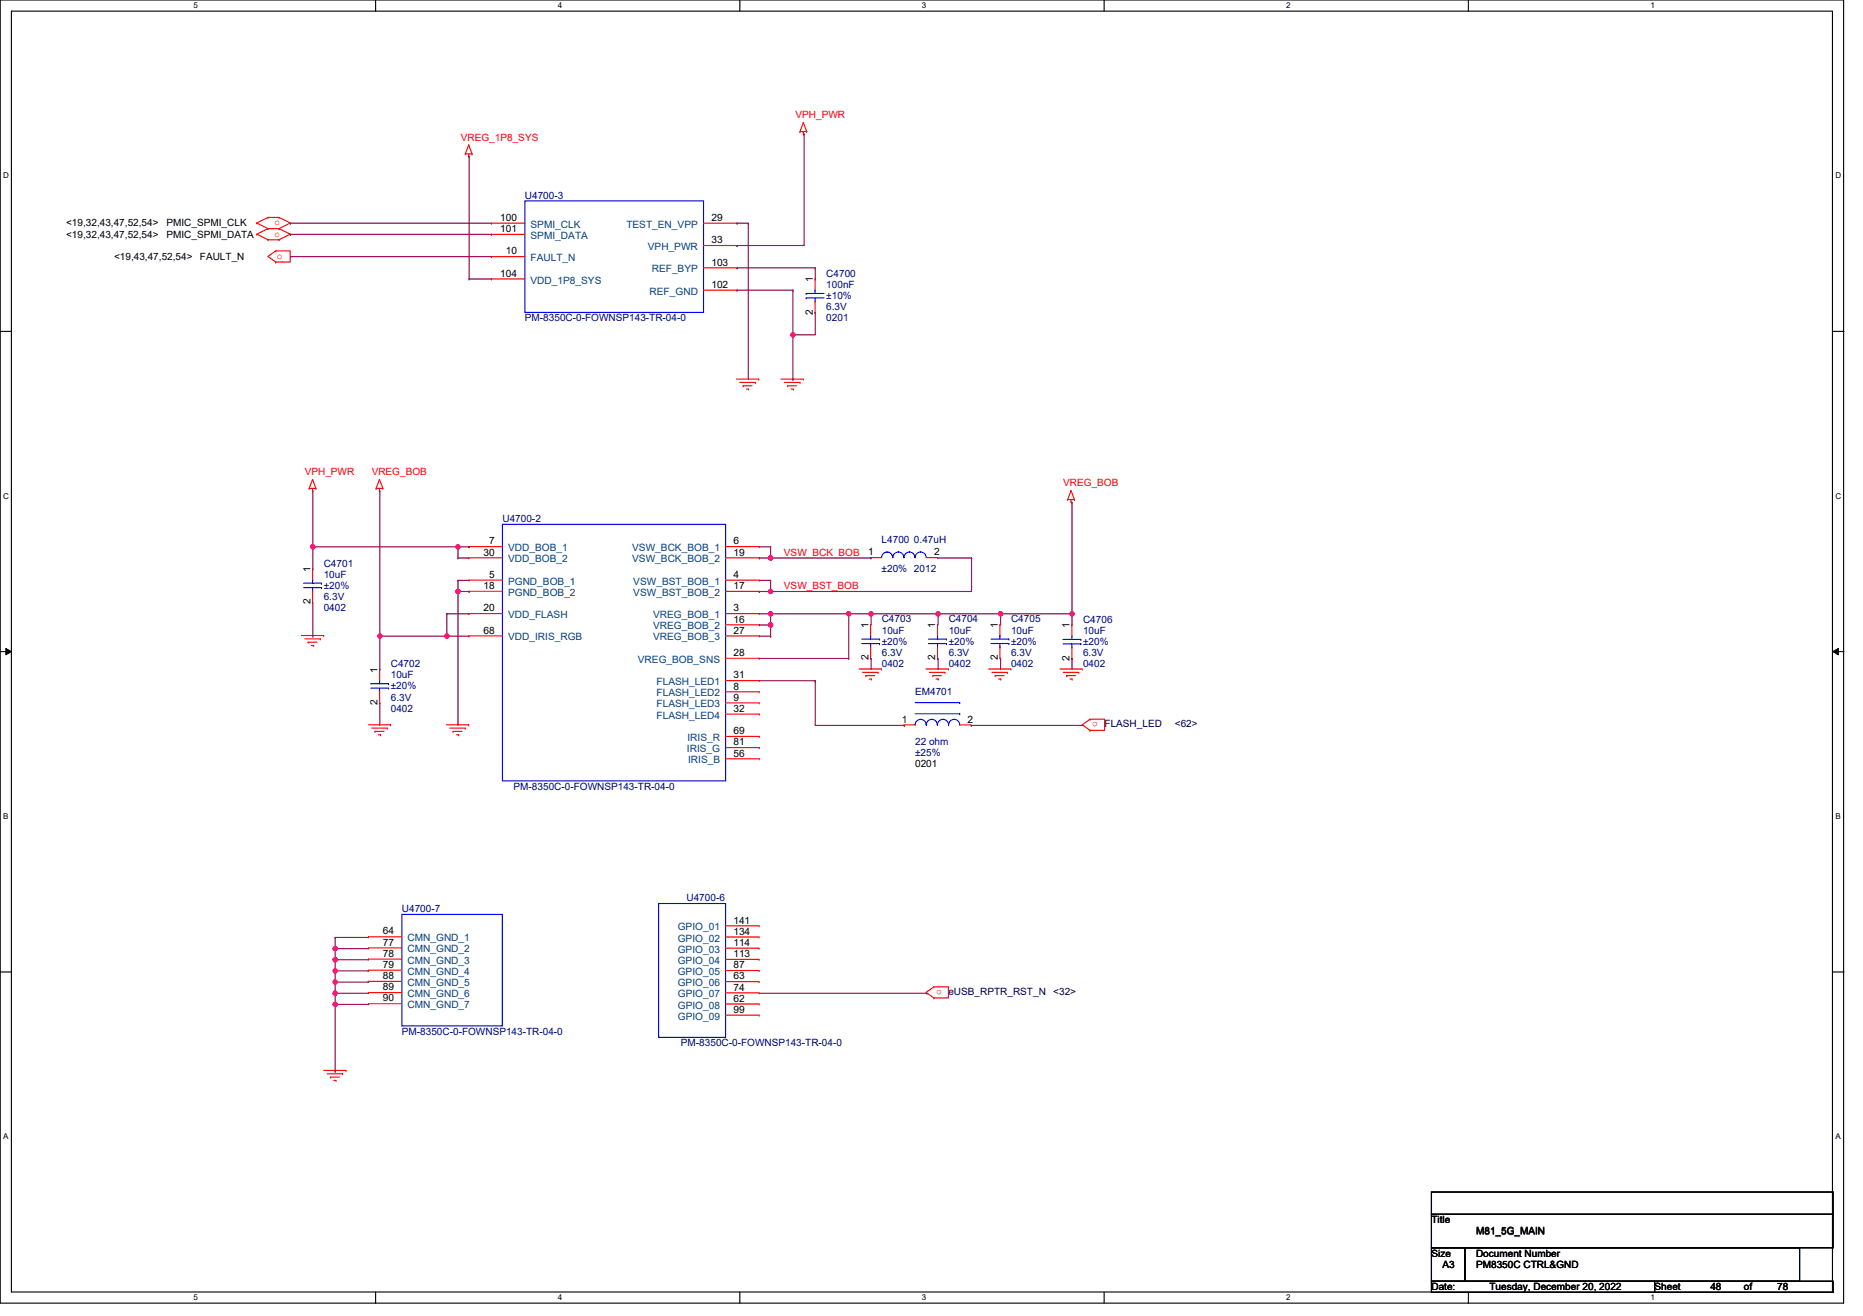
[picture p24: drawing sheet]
<svg xmlns="http://www.w3.org/2000/svg" width="297mm" height="210mm" viewBox="0 0 297 210" stroke-linecap="round" stroke-linejoin="round" font-family="sans-serif">
<defs><g id="words">
<g font-size="1.6" fill="#f00">
<text x="73.5" y="22.4">VREG_1P8_SYS</text>
<text x="126.8" y="18.9">VPH_PWR</text>
<text x="43.8" y="36">o</text>
<text x="43.8" y="37.7">o</text>
<text x="44.1" y="41.3">o</text>
<text x="48.6" y="75.8">VPH_PWR</text>
<text x="59.3" y="75.8">VREG_BOB</text>
<text x="169.5" y="77.6">VREG_BOB</text>
<text x="125" y="88.6">VSW_BCK_BOB</text>
<text x="125" y="94">VSW_BST_BOB</text>
<text x="175" y="115.2" transform="rotate(180 175 115.2)">o</text>
<text x="150.1" y="157.9" transform="rotate(180 150.1 157.9)">o</text>
</g>
<g font-size="1.6">
<text x="79.8" y="35.2">100</text>
<text x="113.4" y="35.2">29</text>
<text x="10.5" y="36.1">&lt;19,32,43,47,52,54&gt;</text>
<text x="10.5" y="37.9">&lt;19,32,43,47,52,54&gt;</text>
<text x="18.2" y="41.4">&lt;19,43,47,52,54&gt;</text>
<text x="26.5" y="36.1">PMIC_SPMI_CLK</text>
<text x="26.5" y="37.9">PMIC_SPMI_DATA</text>
<text x="31.9" y="41.4">FAULT_N</text>
<text x="79.8" y="37">101</text>
<text x="80.7" y="40.6">10</text>
<text x="113.4" y="38.8">33</text>
<text x="79.8" y="44.1">104</text>
<text x="113.4" y="42.4">103</text>
<text x="113.4" y="45.9">102</text>
<text x="129.6" y="45" transform="rotate(-90 129.6 45)">1</text>
<text x="129.6" y="50.2" transform="rotate(-90 129.6 50.2)">2</text>
<text x="77.1" y="88.6">30</text>
<text x="78" y="86.8">7</text>
<text x="116.9" y="86.8">6</text>
<text x="117" y="88.6">19</text>
<text x="138.4" y="88.6">1</text>
<text x="148.9" y="88.6">2</text>
<text x="49.5" y="91.2" transform="rotate(-90 49.5 91.2)">1</text>
<text x="77.1" y="93.9">18</text>
<text x="78" y="92.2">5</text>
<text x="117" y="92.2">4</text>
<text x="117" y="94">17</text>
<text x="49.5" y="96.4" transform="rotate(-90 49.5 96.4)">2</text>
<text x="77.1" y="97.5">20</text>
<text x="77.1" y="101.1">68</text>
<text x="117" y="97.5">3</text>
<text x="117" y="99.3">16</text>
<text x="117" y="101.1">27</text>
<text x="138.5" y="100.2" transform="rotate(-90 138.5 100.2)">1</text>
<text x="149.1" y="100.2" transform="rotate(-90 149.1 100.2)">1</text>
<text x="159.1" y="100.2" transform="rotate(-90 159.1 100.2)">1</text>
<text x="170.5" y="100.2" transform="rotate(-90 170.5 100.2)">1</text>
<text x="60.2" y="107.3" transform="rotate(-90 60.2 107.3)">1</text>
<text x="117" y="104.6">28</text>
<text x="138.5" y="105.3" transform="rotate(-90 138.5 105.3)">2</text>
<text x="149.1" y="105.3" transform="rotate(-90 149.1 105.3)">2</text>
<text x="159.1" y="105.3" transform="rotate(-90 159.1 105.3)">2</text>
<text x="170.5" y="105.4" transform="rotate(-90 170.5 105.4)">2</text>
<text x="60.2" y="112.4" transform="rotate(-90 60.2 112.4)">2</text>
<text x="117" y="108.2">31</text>
<text x="117" y="110">8</text>
<text x="117" y="111.8">9</text>
<text x="117" y="113.5">32</text>
<text x="117" y="117.1">69</text>
<text x="117" y="118.9">81</text>
<text x="143.8" y="115.3">1</text>
<text x="154.3" y="115.3">2</text>
<text x="117" y="120.7">56</text>
<text x="145.9" y="122.4">0201</text>
<text x="61" y="149.1">64</text>
<text x="116.9" y="147.3">141</text>
<text x="116.9" y="149.1">134</text>
<text x="61" y="150.8">77</text>
<text x="61" y="152.6">78</text>
<text x="61" y="154.4">79</text>
<text x="116.9" y="150.9">114</text>
<text x="116.9" y="152.7">113</text>
<text x="116.9" y="154.4">87</text>
<text x="61" y="156.2">88</text>
<text x="61" y="158">89</text>
<text x="61" y="159.7">90</text>
<text x="116.9" y="156.2">63</text>
<text x="116.9" y="158">74</text>
<text x="116.9" y="159.8">62</text>
<text x="116.9" y="161.6">99</text>
<text x="228.2" y="195.1">Title</text>
<text x="235.3" y="196.9">M81_5G_MAIN</text>
<text x="228.2" y="200.5">Size</text>
<text x="230" y="202.2">A3</text>
<text x="235.3" y="200.5">Document Number</text>
<text x="235.3" y="202.2">PM8350C CTRL&amp;GND</text>
<text x="228.2" y="205.8">Date:</text>
<text x="237.5" y="205.8">Tuesday, December 20, 2022</text>
<text x="263.8" y="205.8">Sheet</text>
<text x="272.7" y="205.8">48</text>
<text x="278" y="205.8">of</text>
<text x="283.4" y="205.8">78</text>
</g>
<g font-size="1.6" fill="#000080">
<text x="83.7" y="31.7">U4700-3</text>
<text x="131.7" y="44.1">C4700</text>
<text x="131.7" y="45.9">100nF</text>
<text x="131.7" y="47.7">±10%</text>
<text x="83.7" y="51.3">PM-8350C-0-FOWNSP143-TR-04-0</text>
<text x="131.7" y="51.3">0201</text>
<text x="131.7" y="49.5">6.3V</text>
<text x="80.1" y="83.3">U4700-2</text>
<text x="140.6" y="86.6">L4700 0.47uH</text>
<text x="51.6" y="90.4">C4701</text>
<text x="51.6" y="92.1">10uF</text>
<text x="51.6" y="95.7">6.3V</text>
<text x="51.6" y="93.9">±20%</text>
<text x="140.6" y="91.3">±20% 2012</text>
<text x="51.6" y="97.5">0402</text>
<text x="140.6" y="99.3">C4703</text>
<text x="140.6" y="101.1">10uF</text>
<text x="151.3" y="99.3">C4704</text>
<text x="151.3" y="101.1">10uF</text>
<text x="161.2" y="99.3">C4705</text>
<text x="161.2" y="101.1">10uF</text>
<text x="172.7" y="99.3">C4706</text>
<text x="172.7" y="101.1">10uF</text>
<text x="62.3" y="106.4">C4702</text>
<text x="140.6" y="106.4">0402</text>
<text x="140.6" y="104.6">6.3V</text>
<text x="140.6" y="102.8">±20%</text>
<text x="151.3" y="106.4">0402</text>
<text x="151.3" y="104.6">6.3V</text>
<text x="151.3" y="102.8">±20%</text>
<text x="161.2" y="106.4">0402</text>
<text x="161.2" y="104.6">6.3V</text>
<text x="161.2" y="102.8">±20%</text>
<text x="172.7" y="106.4">0402</text>
<text x="172.7" y="104.7">6.3V</text>
<text x="172.7" y="102.9">±20%</text>
<text x="62.3" y="108.2">10uF</text>
<text x="62.3" y="113.5">0402</text>
<text x="62.3" y="111.7">6.3V</text>
<text x="62.3" y="110">±20%</text>
<text x="145.9" y="110.8">EM4701</text>
<text x="145.9" y="118.8">22 ohm</text>
<text x="81.9" y="126">PM-8350C-0-FOWNSP143-TR-04-0</text>
<text x="145.9" y="120.6">±25%</text>
<text x="109.5" y="143.8">U4700-6</text>
<text x="64.1" y="145.5">U4700-7</text>
<text x="64.1" y="165.1">PM-8350C-0-FOWNSP143-TR-04-0</text>
<text x="108.6" y="166.9">PM-8350C-0-FOWNSP143-TR-04-0</text>
</g>
<g font-size="1.6" fill="#004080">
<text x="84.6" y="36.3">SPMI_CLK</text>
<text x="84.6" y="38.1">SPMI_DATA</text>
<text x="84.6" y="41.7">FAULT_N</text>
<text x="99.9" y="36.3">TEST_EN_VPP</text>
<text x="103.3" y="39.9">VPH_PWR</text>
<text x="84.6" y="45.2">VDD_1P8_SYS</text>
<text x="103.6" y="47">REF_GND</text>
<text x="103.9" y="43.4">REF_BYP</text>
<text x="81" y="87.9">VDD_BOB_1</text>
<text x="81" y="89.7">VDD_BOB_2</text>
<text x="100.8" y="87.9">VSW_BCK_BOB_1</text>
<text x="100.8" y="89.7">VSW_BCK_BOB_2</text>
<text x="81" y="93.2">PGND_BOB_1</text>
<text x="81" y="95">PGND_BOB_2</text>
<text x="101" y="93.3">VSW_BST_BOB_1</text>
<text x="101" y="95">VSW_BST_BOB_2</text>
<text x="81" y="98.6">VDD_FLASH</text>
<text x="104.1" y="98.6">VREG_BOB_1</text>
<text x="104.1" y="100.4">VREG_BOB_2</text>
<text x="81" y="102.1">VDD_IRIS_RGB</text>
<text x="101.7" y="105.7">VREG_BOB_SNS</text>
<text x="104.1" y="102.2">VREG_BOB_3</text>
<text x="104.7" y="109.3">FLASH_LED1</text>
<text x="104.7" y="111.1">FLASH_LED2</text>
<text x="104.7" y="112.8">FLASH_LED3</text>
<text x="104.7" y="114.6">FLASH_LED4</text>
<text x="109.5" y="120">IRIS_G</text>
<text x="109.6" y="118.2">IRIS_R</text>
<text x="109.7" y="121.7">IRIS_B</text>
<text x="108.1" y="148.4">GPIO_01</text>
<text x="65" y="150.1">CMN_GND_1</text>
<text x="65" y="151.9">CMN_GND_2</text>
<text x="65" y="153.7">CMN_GND_3</text>
<text x="65" y="155.5">CMN_GND_4</text>
<text x="108.1" y="150.2">GPIO_02</text>
<text x="108.1" y="152">GPIO_03</text>
<text x="108.1" y="153.7">GPIO_04</text>
<text x="108.1" y="155.5">GPIO_05</text>
<text x="65" y="157.3">CMN_GND_5</text>
<text x="65" y="159">CMN_GND_6</text>
<text x="65" y="160.8">CMN_GND_7</text>
<text x="108.1" y="157.3">GPIO_06</text>
<text x="108.1" y="159.1">GPIO_07</text>
<text x="108.1" y="160.9">GPIO_08</text>
<text x="108.1" y="162.6">GPIO_09</text>
</g>
<g font-size="1.6" fill="#000040">
<text x="176.1" y="116">FLASH_LED</text>
<text x="187.3" y="116">&lt;62&gt;</text>
<text x="151.2" y="158.7">eUSB_RPTR_RST_N</text>
<text x="167.9" y="158.7">&lt;32&gt;</text>
</g>
<g font-size="1.3">
<text x="30.9" y="1.3">5</text>
<text x="88.9" y="1.3">4</text>
<text x="147" y="1.3">3</text>
<text x="205.1" y="1.3">2</text>
<text x="263.2" y="1.3">1</text>
<text x=".5" y="28.5">D</text>
<text x="292.6" y="28.5">D</text>
<text x=".5" y="79.5">C</text>
<text x="292.7" y="79.5">C</text>
<text x=".5" y="130.6">B</text>
<text x="292.7" y="130.6">B</text>
<text x=".5" y="181.7">A</text>
<text x="292.7" y="181.7">A</text>
<text x="30.9" y="207.4">5</text>
<text x="88.9" y="207.4">4</text>
<text x="147" y="207.4">3</text>
<text x="205.1" y="207.4">2</text>
<text x="263.2" y="207.4">1</text>
</g>
</g></defs>
<path d="M0 0h293.9v207.9h-293.9zM1.8 1.8h290.4v204.3h-290.4z" fill="none" stroke="#000" stroke-width=".18"/>
<g fill="#fff">
<path d="M30.9 .2h.7v1.4h-.7z"/>
<path d="M30.9 206.3h.7v1.4h-.7z"/>
</g>
<path d="M59.9 0v1.8M59.9 206.1v1.8" fill="none" stroke="#000" stroke-width=".18"/>
<g fill="#fff">
<path d="M88.9 .2h.7v1.4h-.7z"/>
<path d="M88.9 206.3h.7v1.4h-.7z"/>
</g>
<path d="M118 0v1.8M118 206.1v1.8" fill="none" stroke="#000" stroke-width=".18"/>
<g fill="#fff">
<path d="M147 .2h.7v1.4h-.7z"/>
<path d="M147 206.3h.7v1.4h-.7z"/>
</g>
<path d="M176 0v1.8M176 206.1v1.8" fill="none" stroke="#000" stroke-width=".18"/>
<g fill="#fff">
<path d="M205.1 .2h.7v1.4h-.7z"/>
<path d="M205.1 206.3h.7v1.4h-.7z"/>
</g>
<path d="M234.1 0v1.8M234.1 206.1v1.8" fill="none" stroke="#000" stroke-width=".18"/>
<g fill="#fff">
<path d="M263.2 .2h.7v1.4h-.7z"/>
<path d="M263.2 206.3h.7v1.4h-.7z"/>
<path d="M.5 27.3h.9v1.4h-.9z"/>
<path d="M292.6 27.3h1v1.4h-1z"/>
<path d="M.5 78.4h.9v1.4h-.9z"/>
<path d="M292.7 78.4h.9v1.4h-.9z"/>
</g>
<path d="M0 52.9h1.8M292.2 52.9h1.8" fill="none" stroke="#000" stroke-width=".18"/>
<g fill="#fff">
<path d="M.5 129.5h.8v1.4h-.8z"/>
<path d="M292.7 129.5h.8v1.4h-.8z"/>
</g>
<path d="M0 103.9h1.8M292.2 103.9h1.8" fill="none" stroke="#000" stroke-width=".18"/>
<path d="M.9 103.4l.9 .5-.9 .5zM292.2 103.9l.9-.5v1z" fill="#000"/>
<path d="M.9 103.4l.9 .5-.9 .5zM292.2 103.9l.9-.5v1z" fill="none" stroke="#000" stroke-width=".16"/>
<g fill="#fff">
<path d="M.5 180.6h.8v1.4h-.8z"/>
<path d="M292.7 180.6h.8v1.4h-.8z"/>
</g>
<path d="M0 155h1.8M292.2 155h1.8M228.2 190.1h64.1v3.6h-64.1zM228.2 193.7h64.1v5.3h-64.1zM228.2 199h5.4v5.4h-5.4zM233.6 199h53.3v5.4h-53.3zM228.2 204.4h35.6v1.7h-35.6zM263.8 204.4h28.5v1.7h-28.5z" fill="none" stroke="#000" stroke-width=".18"/>
<g fill="none" stroke="#f00" stroke-width=".18">
<path d="M128.1 19.6h.1M128.1 19.6l.5 1.4M128.1 19.6l-.6 1.4M40.9 35.6h.1M40.9 35.6l1.8 .9M40.9 37.3h.1M40.9 37.3l1.8 .9M42.7 34.7h.1M42.7 36.5h.1M42.7 34.7h1.8M42.7 34.7l-1.8 .9M42.7 36.5h1.8"/>
<path d="M42.7 38.2h.1M42.7 36.5l-1.8 .8M42.7 38.2h1.8M44.5 34.7h.1M44.5 36.5h.1M44.5 34.7l1.8 .9M44.5 38.2h.1M44.5 36.5l1.8 .8M46.3 35.6h.1M46.3 35.6l-1.8 .9M46.3 37.3h.1M46.3 37.3l-1.8 .9"/>
<path d="M74.2 24.5h.1M74.2 24.5h1.1M74.7 24.9h.1M74.7 23.1h.1M74.7 24.5v.4M74.7 23.1l.6 1.4M74.7 23.1l-.5 1.4M75.3 24.5h.1M78.4 35.6h.1M78.4 35.6h5.3M78.4 37.4h.1M78.4 37.4h5.3"/>
<path d="M112.2 35.6h5.3M112.2 39.2h5.3M117.5 35.6h.1M117.5 39.2h.1M127.5 21h.1M127.5 21h1.1M128.1 21.3h.1M128.1 21v.3M128.6 21h.1M44 40h.1M44 41.8h.1M44 40h2.3v1.8h-2.3"/>
<path d="M44 40l-1.3 .9 1.3 .9M78.4 40.9h.1M78.4 40.9h5.3M78.4 44.5h.1M78.4 44.5h5.3M112.2 42.7h5.3M112.2 46.3h5.3M117.5 42.7h.1M117.5 46.3h.1M130 44.5h.1M130 44.5v1.8M130 49.8h.1"/>
<path d="M130 48.1v1.7M49.3 77.9h.1M49.3 77.9h1.1M49.8 78.2h.1M49.8 76.5h.1M49.8 77.9v.3M49.8 76.5l.6 1.4M49.8 76.5l-.5 1.4M50.4 77.9h.1M60 77.9h.1M60 77.9h1M60.5 78.2h.1"/>
<path d="M60.5 76.5h.1M60.5 77.9v.3M60.5 76.5l.5 1.4M60.5 76.5l-.5 1.4M61 77.9h.1M117.4 60.5h3.6M117.9 61h2.5M118.5 61.5h.1M118.5 61.5h1.4M119 62.1h.4M119.4 62.1h.1M120.4 61h.1"/>
<path d="M121 60.5h.1M124.5 60.5h3.6M125.1 61h2.4M125.6 61.5h.1M125.6 61.5h1.4M126.1 62.1h.4M126.5 62.1h.1M127.5 61h.1M128.1 60.5h.1M170.2 79.7h.1M170.2 79.7h1.1M170.8 78.3h.1"/>
<path d="M170.8 79.7v.3M170.8 78.3l.5 1.4M170.8 78.3l-.6 1.4M171.3 79.7h.1M49.8 90.7h.1M49.8 90.7v1.8M49.8 96h.1M49.8 94.3v1.7M74.8 87.2h.1M74.8 87.2h5.3M74.8 89h.1M74.8 89h5.3"/>
<path d="M74.8 92.5h.1M74.8 92.5h5.3M74.8 94.3h.1M74.8 94.3h5.3M74.8 97.9h.1M74.8 97.9h5.3M115.7 87.2h5.3M115.7 89h5.3M115.7 92.5h5.3M115.7 94.3h5.3M115.7 97.9h5.3M115.7 99.7h5.3"/>
<path d="M121 87.2h.1M121 89h.1M121 92.5h.1M121 94.3h.1M121 97.9h.1M121 99.7h.1M138.8 88.9h.1M138.8 88.9h1.8M138.8 99.6h.1M138.8 99.6v1.8M147.7 88.9h1.8M149.5 88.9h.1"/>
<path d="M149.5 99.6h.1M149.5 99.6v1.8M159.4 99.6h.1M159.4 99.6v1.8M170.8 80h.1M170.9 99.7h.1M170.9 99.7v1.8M48.1 101.4h3.5M48.6 101.9h2.5M49.1 102.4h.1M49.1 102.4h1.4M49.7 103h.3"/>
<path d="M50 103h.1M51.1 101.9h.1M51.6 101.4h.1M58.7 115.6h3.6M59.3 116.1h2.4M59.8 116.7h.1M59.8 116.7h1.4M60.3 117.2h.4M60.5 106.7h.1M60.5 106.7v1.8M60.5 112.1h.1M60.5 110.3v1.8"/>
<path d="M60.7 117.2h.1M61.7 116.1h.1M62.3 115.6h.1M71.2 115.6h3.5M71.7 116.1h2.5M72.2 116.7h.1M72.2 116.7h1.5M72.8 117.2h.3M73.1 117.2h.1M74.2 116.1h.1M74.7 115.6h.1M74.8 101.4h.1"/>
<path d="M74.8 101.4h5.3M115.7 101.4h5.4M115.7 105h5.4M115.7 108.6h5.4M115.7 110.3h5.4M115.7 112.1h5.4M115.7 113.9h5.4M115.7 117.5h5.4M115.7 119.2h5.4M121.1 101.4h.1M121.1 105h.1M121.1 108.6h.1"/>
<path d="M121.1 110.3h.1M121.1 112.1h.1M121.1 113.9h.1M121.1 117.5h.1M121.1 119.2h.1M137 106.7h3.5M137.5 107.2h2.5M138 107.8h.1M138 107.8h1.5M138.6 108.3h.3M138.8 105h.1M138.8 103.2v1.8"/>
<path d="M138.9 108.3h.1M140 107.2h.1M140.5 106.7h.1M144.1 115.6h.1M144.1 115.6h1.8M147.6 106.7h3.6M148.2 107.2h2.5M148.7 107.8h.1M148.7 107.8h1.4M149.3 108.3h.3M149.5 105h.1M149.5 103.2v1.8"/>
<path d="M149.6 108.3h.1M150.7 107.2h.1M151.2 106.7h.1M153 115.6h1.8M154.8 115.6h.1M157.6 106.7h3.6M158.1 107.2h2.5M158.7 107.8h.1M158.7 107.8h1.4M159.2 108.3h.4M159.4 105h.1M159.4 103.2v1.8"/>
<path d="M159.6 108.3h.1M160.6 107.2h.1M161.2 106.7h.1M169 106.7h3.5M169.5 107.2h2.5M170.1 107.8h.1M170.1 107.8h1.4M170.6 108.3h.3M170.9 105h.1M170.9 103.2v1.8M170.9 108.3h.1M172 107.2h.1"/>
<path d="M172.5 106.7h.1M173.8 116.5h.1M173.8 114.7h.1M173.8 114.7h2.3v1.8h-2.3M173.8 114.7l-1.2 .9 1.2 .9M115.7 121h5.4M121.1 121h.1M58.7 149.4h.1M58.7 149.4h5.4M58.7 151.2h.1M58.7 151.2h5.4M58.7 153h.1"/>
<path d="M58.7 153h5.4M58.7 154.8h.1M58.7 154.8h5.4M58.7 156.5h.1M58.7 156.5h5.4M58.7 158.3h.1M58.7 158.3h5.4M115.7 147.7h5.3M115.7 149.5h5.3M115.7 151.2h5.3M115.7 153h5.3M115.7 154.8h5.3"/>
<path d="M115.7 156.6h5.3M115.7 158.4h5.3M121 147.7h.1M121 149.5h.1M121 151.2h.1M121 153h.1M121 154.8h.1M121 156.6h.1M121 158.4h.1M148.9 159.2h.1M148.9 157.4h.1M148.9 157.4h2.3v1.8h-2.3"/>
<path d="M148.9 157.4l-1.2 .9 1.2 .9M51.6 170.7h3.6M52.2 171.3h2.4M52.7 171.8h.1M52.7 171.8h1.4M53.2 172.3h.4M53.6 172.3h.1M54.6 171.3h.1M55.2 170.7h.1M58.7 160.1h.1M58.7 160.1h5.4M115.7 160.1h5.3"/>
<path d="M115.7 161.9h5.3M121 160.1h.1M121 161.9h.1"/>
</g>
<g fill="none" stroke="#00f" stroke-width=".18">
<path d="M83.7 32h28.5v17.8h-28.5zM128.5 46.8h.1M128.5 47.5h.1M128.5 46.8h2.9M128.5 47.5h2.9M130 46.3h.1M130 48.1h.1M130 46.3v.5M130 47.5v.6M48.4 93h2.9M48.4 93.7h2.9M49.8 92.5h.1"/>
<path d="M49.8 94.3h.1M49.8 92.5v.5M49.8 93.7v.6M51.3 93h.1M51.3 93.7h.1M80.1 83.6h35.6v41h-35.6zM140.6 88.9a.88 .88 0 0 1 .9-.8 .88 .88 0 0 1 .8 .8 .88 .88 0 0 1 .9-.8 .88 .88 0 0 1 .9 .8 .88 .88 0 0 1 .9-.8 .88 .88 0 0 1 .9 .8 .88 .88 0 0 1 .9-.8 .88 .88 0 0 1 .9 .8M59.1 109.1h2.9M59.1 109.8h2.9M60.5 108.5h.1M60.5 110.3h.1M60.5 108.5v.6"/>
<path d="M60.5 109.8v.5M62 109.1h.1M62 109.8h.1M137.4 102.7h2.8M137.4 101.9h2.8M138.8 101.4h.1M138.8 103.2h.1M138.8 101.4v.5M138.8 102.7v.5M140.2 101.9h.1M140.2 102.7h.1M145.9 115.6a.88 .88 0 0 1 .9-.9 .88 .88 0 0 1 .9 .9 .88 .88 0 0 1 .9-.9 .88 .88 0 0 1 .9 .9 .88 .88 0 0 1 .9-.9 .88 .88 0 0 1 .8 .9 .88 .88 0 0 1 .9-.9 .88 .88 0 0 1 .9 .9"/>
<path d="M145.9 113.8h7.1M145.9 112.1h7.1M148.1 101.9h2.8M148.1 102.6h2.8M149.5 101.4h.1M149.5 103.2h.1M149.5 101.4v.5M149.5 102.6v.6M150.9 101.9h.1M150.9 102.6h.1M153 113.8h.1M153 112.1h.1"/>
<path d="M158 101.9h2.9M158 102.6h2.9M159.4 101.4h.1M159.4 103.2h.1M159.4 101.4v.5M159.4 102.6v.6M160.9 101.9h.1M160.9 102.6h.1M169.5 102h2.8M169.5 102.7h2.8M170.9 101.4h.1M170.9 103.2h.1"/>
<path d="M170.9 101.4v.6M170.9 102.7v.5M172.3 102h.1M172.3 102.7h.1M64.1 145.9h16v17.7h-16zM105 144.1h10.7v21.4h-10.7z"/>
</g>
<g fill="none" stroke="#800040" stroke-width=".18">
<path d="M46.3 35.6h.1M46.3 37.4h.1M46.3 35.6h32.1M46.3 37.4h32.1M74.8 24.9h.1M74.8 24.9v19.6M117.5 35.6h.1M117.5 39.2h.1M117.5 35.6h1.8M119.3 35.6h.1M119.3 35.6v24.9M128.2 21.4h.1"/>
<path d="M128.2 21.4v17.8h-10.7M46.3 40.9h.1M46.3 40.9h32.1M74.8 44.5h.1M74.8 44.5h3.6M117.5 42.7h.1M117.5 46.3h.1M117.5 42.7h12.5M117.5 46.3h8.9M126.4 46.3h.1M126.4 53.4h.1M126.4 46.3v7.1"/>
<path d="M130 42.7h.1M130 49.8h.1M130 42.7v1.8M130 49.8v3.6h-3.6M49.9 87.2h23.1M73 87.2h.1"/>
</g>
<circle cx="73" cy="87.2" r=".35" fill="#f0f"/>
<circle cx="73" cy="87.2" r=".35" fill="none" stroke="#f0f" stroke-width=".18"/>
<path d="M49.9 78.3h.1M49.9 78.3v8.9" fill="none" stroke="#800040" stroke-width=".18"/>
<circle cx="49.9" cy="87.2" r=".35" fill="#f0f"/>
<circle cx="49.9" cy="87.2" r=".35" fill="none" stroke="#f0f" stroke-width=".18"/>
<path d="M49.9 90.8h.1M49.9 87.2v3.6M49.9 96.1v5.4M73 89h.1M73 87.2h.1M73 94.3h.1M73 89h1.8M73 87.2v1.8M73 94.3v21.4M73 87.2h1.8M74.8 87.2h.1M49.9 101.5h.1" fill="none" stroke="#800040" stroke-width=".18"/>
<circle cx="73" cy="94.3" r=".35" fill="#f0f"/>
<circle cx="73" cy="94.3" r=".35" fill="none" stroke="#f0f" stroke-width=".18"/>
<path d="M71.2 97.9h.1M71.2 97.9v3.6M73 92.6h.1M73 94.3h.1M73 92.6h1.8M73 92.6v1.7M73 94.3h1.8M74.8 94.3h.1M71.2 101.5h.1M71.2 101.5h3.6" fill="none" stroke="#800040" stroke-width=".18"/>
<circle cx="71.2" cy="101.5" r=".35" fill="#f0f"/>
<circle cx="71.2" cy="101.5" r=".35" fill="none" stroke="#f0f" stroke-width=".18"/>
<path d="M71.2 97.9h.1M71.2 97.9h3.6M60.6 101.5h.1M60.6 106.8h.1M60.6 101.5h10.6M60.6 101.5v5.3" fill="none" stroke="#800040" stroke-width=".18"/>
<circle cx="60.6" cy="101.5" r=".35" fill="#f0f"/>
<circle cx="60.6" cy="101.5" r=".35" fill="none" stroke="#f0f" stroke-width=".18"/>
<path d="M60.6 78.3h.1M60.6 78.3v23.2M121.1 87.2h1.8M122.9 87.2h.1M122.9 89h.1M122.9 87.2v1.8M122.9 89h16M138.9 89h.1M60.6 112.1h.1M60.6 112.1v3.6" fill="none" stroke="#800040" stroke-width=".18"/>
<circle cx="122.9" cy="89" r=".35" fill="#f0f"/>
<circle cx="122.9" cy="89" r=".35" fill="none" stroke="#f0f" stroke-width=".18"/>
<path d="M121.1 89h.1M121.1 89h1.8M121.1 92.6h1.8M122.9 92.6h.1M122.9 94.3h.1M122.9 92.6v1.7M122.9 94.3h32" fill="none" stroke="#800040" stroke-width=".18"/>
<circle cx="122.9" cy="94.3" r=".35" fill="#f0f"/>
<circle cx="122.9" cy="94.3" r=".35" fill="none" stroke="#f0f" stroke-width=".18"/>
<path d="M121.1 94.3h.1M121.1 94.3h1.8M121.1 97.9h1.8M122.9 97.9h.1M122.9 99.7h.1M122.9 97.9v1.8" fill="none" stroke="#800040" stroke-width=".18"/>
<circle cx="122.9" cy="99.7" r=".35" fill="#f0f"/>
<circle cx="122.9" cy="99.7" r=".35" fill="none" stroke="#f0f" stroke-width=".18"/>
<path d="M121.1 99.7h1.8M122.9 99.7h.1M122.9 99.7v1.8M122.9 97.9h12.4M135.3 97.9h.1M121.1 101.5h1.8M122.9 101.5h.1" fill="none" stroke="#800040" stroke-width=".18"/>
<circle cx="122.9" cy="97.9" r=".35" fill="#f0f"/>
<circle cx="122.9" cy="97.9" r=".35" fill="none" stroke="#f0f" stroke-width=".18"/>
<circle cx="135.3" cy="97.9" r=".35" fill="#f0f"/>
<circle cx="135.3" cy="97.9" r=".35" fill="none" stroke="#f0f" stroke-width=".18"/>
<path d="M135.3 97.9h.1M135.3 97.9v7.1M135.3 97.9h14.3M138.9 97.9h.1M138.9 97.9v1.8M149.6 89h5.3M154.9 89h.1M154.9 89v5.3M121.1 105h14.2M135.3 105h.1M138.9 105h.1M138.9 105v1.8" fill="none" stroke="#800040" stroke-width=".18"/>
<circle cx="149.6" cy="97.9" r=".35" fill="#f0f"/>
<circle cx="149.6" cy="97.9" r=".35" fill="none" stroke="#f0f" stroke-width=".18"/>
<circle cx="138.9" cy="97.9" r=".35" fill="#f0f"/>
<circle cx="138.9" cy="97.9" r=".35" fill="none" stroke="#f0f" stroke-width=".18"/>
<path d="M149.6 97.9h.1M149.6 97.9v1.8M149.6 97.9h9.9M159.5 97.9h.1M170.9 97.9h.1M170.9 80.1h.1M170.9 80.1v19.6M149.6 105h.1M149.6 105v1.8M170.9 105h.1M170.9 105v1.8" fill="none" stroke="#800040" stroke-width=".18"/>
<circle cx="170.9" cy="97.9" r=".35" fill="#f0f"/>
<circle cx="170.9" cy="97.9" r=".35" fill="none" stroke="#f0f" stroke-width=".18"/>
<path d="M53.4 149.5h.1M53.4 151.3h.1M53.4 149.5h5.4M53.4 149.5v1.8M53.4 151.3h5.4" fill="none" stroke="#800040" stroke-width=".18"/>
<circle cx="53.4" cy="151.3" r=".35" fill="#f0f"/>
<circle cx="53.4" cy="151.3" r=".35" fill="none" stroke="#f0f" stroke-width=".18"/>
<path d="M53.4 153.1h.1M53.4 151.3v1.8M53.4 153.1h5.4" fill="none" stroke="#800040" stroke-width=".18"/>
<circle cx="53.4" cy="153.1" r=".35" fill="#f0f"/>
<circle cx="53.4" cy="153.1" r=".35" fill="none" stroke="#f0f" stroke-width=".18"/>
<path d="M53.4 154.9h.1M53.4 153.1v1.8M53.4 154.9h5.4" fill="none" stroke="#800040" stroke-width=".18"/>
<circle cx="53.4" cy="154.9" r=".35" fill="#f0f"/>
<circle cx="53.4" cy="154.9" r=".35" fill="none" stroke="#f0f" stroke-width=".18"/>
<path d="M53.4 156.6h.1M53.4 158.4h.1M53.4 154.9v3.5M53.4 156.6h5.4" fill="none" stroke="#800040" stroke-width=".18"/>
<circle cx="53.4" cy="156.6" r=".35" fill="#f0f"/>
<circle cx="53.4" cy="156.6" r=".35" fill="none" stroke="#f0f" stroke-width=".18"/>
<circle cx="53.4" cy="158.4" r=".35" fill="#f0f"/>
<circle cx="53.4" cy="158.4" r=".35" fill="none" stroke="#f0f" stroke-width=".18"/>
<path d="M53.4 158.4h.1M53.4 158.4h5.4M53.4 158.4v1.8M53.4 160.2h.1M53.4 160.2h5.4" fill="none" stroke="#800040" stroke-width=".18"/>
<circle cx="53.4" cy="160.2" r=".35" fill="#f0f"/>
<circle cx="53.4" cy="160.2" r=".35" fill="none" stroke="#f0f" stroke-width=".18"/>
<g fill="none" stroke="#800040" stroke-width=".18">
<path d="M159.5 97.9h.1M159.5 97.9v1.8M159.5 97.9h11.4M170.9 97.9h.1M121.1 108.6h8.9M130 108.6h.1M130 108.6v7.1h14.2M144.2 115.7h.1M154.9 115.7h.1M154.9 115.7h17.8M159.5 105h.1M159.5 105v1.8"/>
<path d="M121.1 158.4h26.7M147.8 158.4h.1M53.4 170.9h.1M53.4 160.2v10.7"/>
</g>
<circle cx="159.5" cy="97.9" r=".35" fill="#f0f"/>
<circle cx="159.5" cy="97.9" r=".35" fill="none" stroke="#f0f" stroke-width=".18"/>
<path d="M126.4 53.4v7.1M126.4 60.5h.1" fill="none" stroke="#800040" stroke-width=".18"/>
<circle cx="126.4" cy="53.4" r=".35" fill="#f0f"/>
<circle cx="126.4" cy="53.4" r=".35" fill="none" stroke="#f0f" stroke-width=".18"/>
<circle cx="73" cy="87.2" r=".35" fill="#f0f"/>
<circle cx="73" cy="87.2" r=".35" fill="none" stroke="#f0f" stroke-width=".18"/>
<circle cx="49.9" cy="87.2" r=".35" fill="#f0f"/>
<circle cx="49.9" cy="87.2" r=".35" fill="none" stroke="#f0f" stroke-width=".18"/>
<circle cx="73" cy="94.3" r=".35" fill="#f0f"/>
<circle cx="73" cy="94.3" r=".35" fill="none" stroke="#f0f" stroke-width=".18"/>
<circle cx="71.2" cy="101.5" r=".35" fill="#f0f"/>
<circle cx="71.2" cy="101.5" r=".35" fill="none" stroke="#f0f" stroke-width=".18"/>
<circle cx="60.6" cy="101.5" r=".35" fill="#f0f"/>
<circle cx="60.6" cy="101.5" r=".35" fill="none" stroke="#f0f" stroke-width=".18"/>
<circle cx="122.9" cy="89" r=".35" fill="#f0f"/>
<circle cx="122.9" cy="89" r=".35" fill="none" stroke="#f0f" stroke-width=".18"/>
<circle cx="122.9" cy="94.3" r=".35" fill="#f0f"/>
<circle cx="122.9" cy="94.3" r=".35" fill="none" stroke="#f0f" stroke-width=".18"/>
<circle cx="122.9" cy="99.7" r=".35" fill="#f0f"/>
<circle cx="122.9" cy="99.7" r=".35" fill="none" stroke="#f0f" stroke-width=".18"/>
<circle cx="122.9" cy="97.9" r=".35" fill="#f0f"/>
<circle cx="122.9" cy="97.9" r=".35" fill="none" stroke="#f0f" stroke-width=".18"/>
<circle cx="135.3" cy="97.9" r=".35" fill="#f0f"/>
<circle cx="135.3" cy="97.9" r=".35" fill="none" stroke="#f0f" stroke-width=".18"/>
<circle cx="149.6" cy="97.9" r=".35" fill="#f0f"/>
<circle cx="149.6" cy="97.9" r=".35" fill="none" stroke="#f0f" stroke-width=".18"/>
<circle cx="138.9" cy="97.9" r=".35" fill="#f0f"/>
<circle cx="138.9" cy="97.9" r=".35" fill="none" stroke="#f0f" stroke-width=".18"/>
<circle cx="170.9" cy="97.9" r=".35" fill="#f0f"/>
<circle cx="170.9" cy="97.9" r=".35" fill="none" stroke="#f0f" stroke-width=".18"/>
<circle cx="53.4" cy="151.3" r=".35" fill="#f0f"/>
<circle cx="53.4" cy="151.3" r=".35" fill="none" stroke="#f0f" stroke-width=".18"/>
<circle cx="53.4" cy="153.1" r=".35" fill="#f0f"/>
<circle cx="53.4" cy="153.1" r=".35" fill="none" stroke="#f0f" stroke-width=".18"/>
<circle cx="53.4" cy="154.9" r=".35" fill="#f0f"/>
<circle cx="53.4" cy="154.9" r=".35" fill="none" stroke="#f0f" stroke-width=".18"/>
<circle cx="53.4" cy="156.6" r=".35" fill="#f0f"/>
<circle cx="53.4" cy="156.6" r=".35" fill="none" stroke="#f0f" stroke-width=".18"/>
<circle cx="53.4" cy="158.4" r=".35" fill="#f0f"/>
<circle cx="53.4" cy="158.4" r=".35" fill="none" stroke="#f0f" stroke-width=".18"/>
<circle cx="53.4" cy="160.2" r=".35" fill="#f0f"/>
<circle cx="53.4" cy="160.2" r=".35" fill="none" stroke="#f0f" stroke-width=".18"/>
<circle cx="159.5" cy="97.9" r=".35" fill="#f0f"/>
<circle cx="159.5" cy="97.9" r=".35" fill="none" stroke="#f0f" stroke-width=".18"/>
<circle cx="126.4" cy="53.4" r=".35" fill="#f0f"/>
<circle cx="126.4" cy="53.4" r=".35" fill="none" stroke="#f0f" stroke-width=".18"/>
<use href="#words"/>
</svg>
